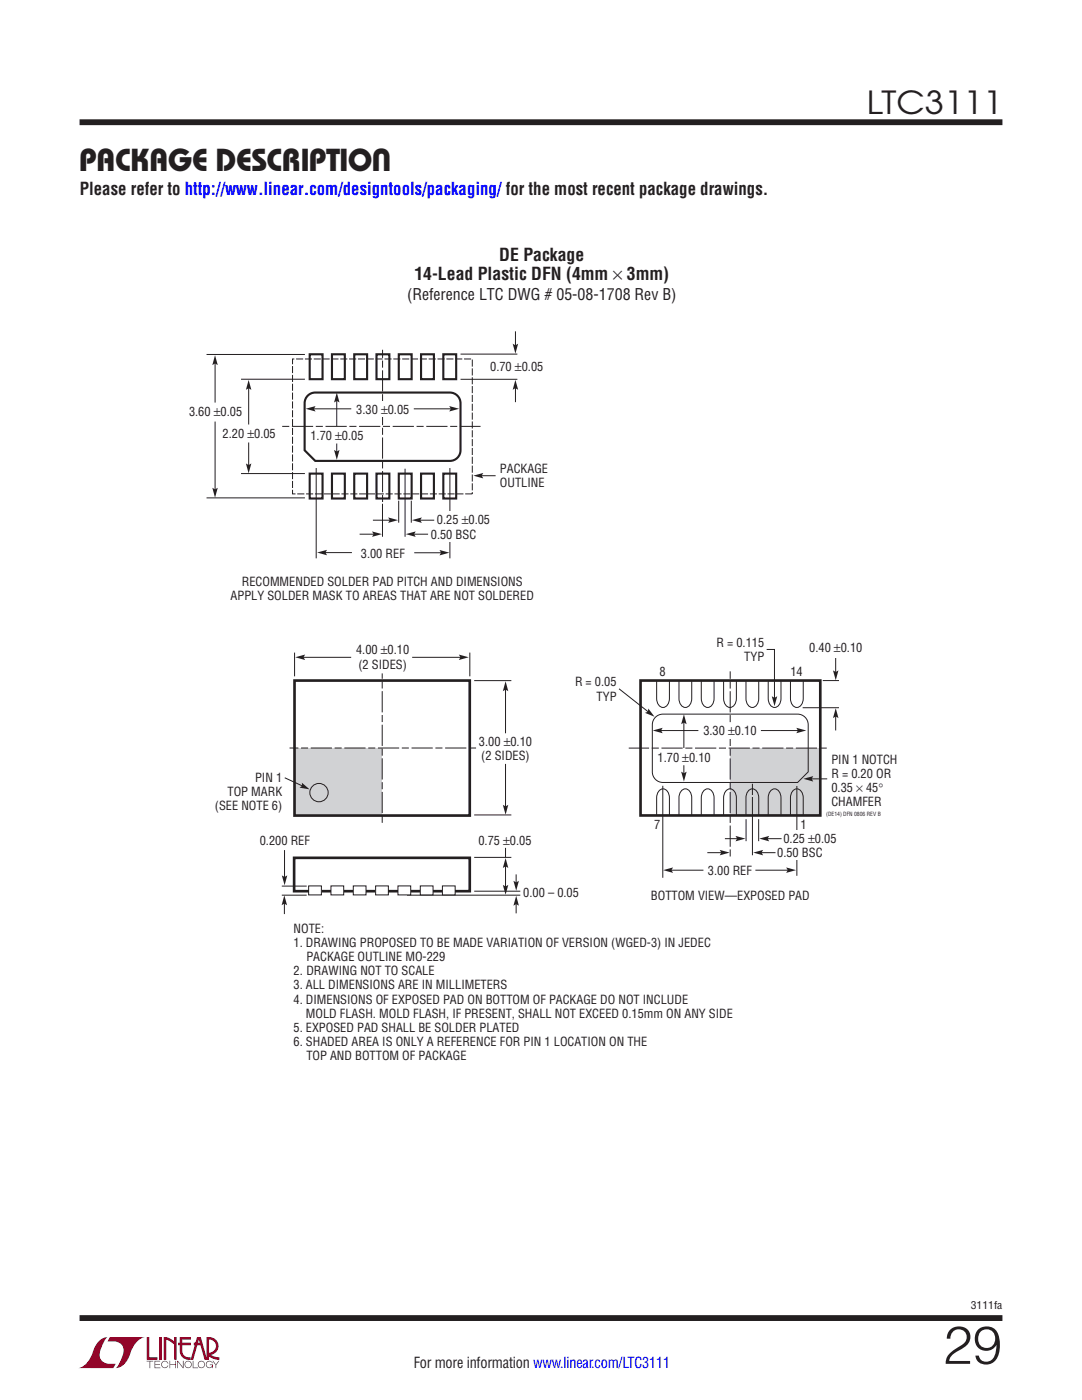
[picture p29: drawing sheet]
<svg xmlns="http://www.w3.org/2000/svg" width="216mm" height="279mm" viewBox="0 0 216 279" stroke-linecap="round" stroke-linejoin="round" font-family="sans-serif">
<defs><g id="words">
<text font-size="10.6" fill="#231f20" x="188.2" y="272.2">29</text>
<g font-size="6.3" fill="#231f20">
<text x="173" y="22.8">LTC3111</text>
<text x="15.8" y="34.1">PACKAGE DESCRIPTION</text>
</g>
<g font-size="3.5" fill="#231f20">
<text x="15.9" y="38.8">Please refer to http://www.linear.com/designtools/packaging/ for the most recent package drawings.</text>
<text x="99.6" y="52.1">DE Package</text>
<text x="82.7" y="55.9">14-Lead Plastic DFN (4mm × 3mm)</text>
</g>
<text font-size="3.2" fill="#231f20" x="81.2" y="59.8">(Reference LTC DWG # 05-08-1708 Rev B)</text>
<text font-size="3" fill="#231f20" x="82.5" y="273.1">For more information www.linear.com/LTC3111</text>
<g font-size="2.5" fill="#231f20">
<text x="97.8" y="74.1">0.70 ±0.05</text>
<text x="37.7" y="83">3.60 ±0.05</text>
<text x="71.1" y="82.6">3.30</text>
<text x="76" y="82.6">±</text>
<text x="77.4" y="82.6">0.05</text>
<text x="44.4" y="87.3">2.20 ±0.05</text>
<text x="61.9" y="87.9">1.70 ±0.05</text>
<text x="99.8" y="94.4">PACKAGE</text>
<text x="99.8" y="97.2">OUTLINE</text>
<text x="86" y="107.5">0.50 BSC</text>
<text x="87.2" y="104.7">0.25 ±0.05</text>
<text x="72" y="111.3">3.00 REF</text>
<text x="46" y="119.8">APPLY SOLDER MASK TO AREAS THAT ARE NOT SOLDERED</text>
<text x="48.3" y="117">RECOMMENDED SOLDER PAD PITCH AND DIMENSIONS</text>
<text x="71" y="130.6">4.00 ±0.10</text>
<text x="143" y="129.1">R = 0.115</text>
<text x="148.5" y="132">TYP</text>
<text x="161.5" y="130.2">0.40 ±0.10</text>
<text x="71.5" y="133.4">(2 SIDES)</text>
<text x="114.7" y="137">R = 0.05</text>
<text x="131.6" y="134.8">8</text>
<text x="157.7" y="134.8">14</text>
<text x="119.1" y="139.8">TYP</text>
<text x="95.6" y="148.9">3.00 ±0.10</text>
<text x="140.4" y="146.8">3.30</text>
<text x="145.3" y="146.8">±</text>
<text x="146.6" y="146.8">0.10</text>
<text x="50.9" y="156">PIN 1</text>
<text x="96" y="151.7">(2 SIDES)</text>
<text x="131.2" y="152.1">1.70 ±0.10</text>
<text x="165.9" y="152.4">PIN 1 NOTCH</text>
<text x="165.9" y="155.2">R = 0.20 OR</text>
<text x="42.9" y="161.6">(SEE NOTE 6)</text>
<text x="45.4" y="158.8">TOP MARK</text>
<text x="165.9" y="158">0.35 × 45°</text>
<text x="165.9" y="160.9">CHAMFER</text>
<text x="130.6" y="165.5">7</text>
<text x="159.8" y="165.5">1</text>
<text x="51.8" y="168.6">0.200 REF</text>
<text x="95.5" y="168.6">0.75 ±0.05</text>
<text x="155.1" y="171">0.50 BSC</text>
<text x="156.3" y="168.2">0.25</text>
<text x="161.3" y="168.2">±0.05</text>
<text x="104.4" y="179.1">0.00 – 0.05</text>
<text x="129.9" y="179.6">BOTTOM VIEW—EXPOSED PAD</text>
<text x="141.3" y="174.6">3.00 REF</text>
<text x="58.6" y="186.2">NOTE:</text>
<text x="58.6" y="189">1. DRAWING PROPOSED TO BE MADE VARIATION OF VERSION (WGED-3) IN JEDEC</text>
<text x="61.1" y="191.8">PACKAGE OUTLINE MO-229</text>
<text x="58.6" y="194.6">2. DRAWING NOT TO SCALE</text>
<text x="58.6" y="197.5">3. ALL DIMENSIONS ARE IN MILLIMETERS</text>
<text x="58.6" y="200.3">4. DIMENSIONS OF EXPOSED PAD ON BOTTOM OF PACKAGE DO NOT INCLUDE</text>
<text x="61" y="203.1">MOLD FLASH. MOLD FLASH, IF PRESENT, SHALL NOT EXCEED 0.15mm ON ANY SIDE</text>
<text x="58.6" y="205.9">5. EXPOSED PAD SHALL BE SOLDER PLATED</text>
<text x="58.6" y="208.8">6. SHADED AREA IS ONLY A REFERENCE FOR PIN 1 LOCATION ON THE</text>
<text x="61.1" y="211.6">TOP AND BOTTOM OF PACKAGE</text>
</g>
<text font-size="2.1" fill="#231f20" x="193.7" y="261.2">3111fa</text>
<text font-size="1.1" fill="#231f20" x="164.9" y="162.9">(DE14) DFN 0806 REV B</text>
</g></defs>
<g fill="#900126">
<path d="M29.3 266.8h.5v4.1h1.6v.5h-2.1z"/>
<path d="M20 267.4l1-.5h.5h-.1a6.2 6.2 0 0 0-1.5 4 2.58 2.58 0 0 0 3.2 1.3l-.5 .8h-7a4.9 4.9 0 0 0 3.1-3.8l.4-.7z"/>
<path d="M21.9 266.9h7a4.9 4.9 0 0 0-3.1 3.7 3.2 3.2 0 0 1-2.7 2.4h.1a6.2 6.2 0 0 0 1.4-4.1 2.58 2.58 0 0 0-3.1-1.2z"/>
<path d="M31.8 266.8h.5v4.6h-.5z"/>
<path d="M32.7 266.8l1 .2 1 .7v-.9h.5v4.6h-.5v-3.1l-1.5-.9v4h-.5z"/>
<path d="M29.3 271.6h1.3v.1h-.6v1.3h-.2v-1.3h-.5z"/>
<path d="M30.8 271.6h1.2v.1h-1v.5h.9v.2h-.9v.5h1v.1h-1.2z"/>
<path d="M33.8 271.6h.2v.6h1v-.6h.1v1.4h-.1v-.6h-1v.6h-.2z"/>
<path d="M35.4 271.6h.1l1 1.2v-1.2h.1v1.4l-1.1-1.2v1.2h-.1z"/>
<path d="M38.5 271.6h.1v1.3h.9v.1h-1z"/>
<path d="M42.4 271.6h.1l.6 .7 .5-.7h.2l-.7 .8v.6h-.1v-.6z"/>
<path d="M35.9 266.8h2.2v.5h-1.7v.7h1.7v.5h-1.7v1.1a1.32 1.32 0 0 0 1.6 1.3v.5l1.3-4.6h.8l1.1 4.1v-4.1a1.84 1.84 0 0 1 2.3 1.4 1.84 1.84 0 0 1-1.4 2.2l.7 .4 1 .1v.5l-1.2-.2-1.1-.6v-.6a1.34 1.34 0 0 0 1.6-1.2 1.34 1.34 0 0 0-1.4-1.5v4.1h-.9l-.8-2.9h-1.3v-.5h1.2l-.2-.7-1.1 4.1a2.06 2.06 0 0 1-2.7-1.3v-1.6h-.4v-.5h.4z"/>
<path d="M37 271.8a.72 .72 0 0 1 1.2 .1 .72 .72 0 0 1-.4 1.1 .72 .72 0 0 1-1-.7h.2a.59 .59 0 0 0 .8 .5 .59 .59 0 0 0 .2-.9 .59 .59 0 0 0-1 .2v.2h-.2z"/>
<path d="M39.7 271.8a.72 .72 0 0 1 1.1 .1 .72 .72 0 0 1-.4 1.1 .72 .72 0 0 1-.9-.7h.1a.59 .59 0 0 0 .8 .5 .59 .59 0 0 0 .2-.9 .59 .59 0 0 0-1 .2v.2h-.1z"/>
<path d="M41.3 271.8a.72 .72 0 0 1 1.2 .2h-.2a.59 .59 0 0 0-.9-.1 .59 .59 0 0 0 .1 .9 .59 .59 0 0 0 .9-.4h-.5v-.1h.6v.7h-.1v-.3a.73 .73 0 0 1-1.1 .2 .73 .73 0 0 1 0-1.1z"/>
<path d="M32.4 271.8a.71 .71 0 0 1 1.2 .3h-.1a.59 .59 0 0 0-.9-.3 .59 .59 0 0 0-.1 1 .59 .59 0 0 0 .9-.3h.2a.73 .73 0 0 1-1.1 .4 .73 .73 0 0 1-.1-1.1z"/>
</g>
<path d="M15.9 24.4h184.1M15.9 263h184.1" fill="none" stroke="#231f20" stroke-width="1.2" stroke-linecap="butt"/>
<g fill="#d1d2d4">
<path d="M58.8 149.3h17.5v13.4h-17.5z"/>
<path d="M145.7 149.3h18v13.4h-18z"/>
</g>
<g fill="none" stroke="#231f20" stroke-width=".2">
<path d="M164.2 135.8h3.2M166.8 131.3v3.1M160.2 141.2h7.2"/>
<circle cx="63.7" cy="158.2" r="1.83"/>
</g>
<path d="M166.2 133.8l.6 .3 .5-.3-.5 2z" fill="#231f20"/>
<path d="M153 129.6h1.5v9.9" fill="none" stroke="#231f20" stroke-width=".2"/>
<path d="M154 139l.5 .3 .6-.3-.6 1.9z" fill="#231f20"/>
<path d="M166.8 142.7v3.1" fill="none" stroke="#231f20" stroke-width=".2"/>
<path d="M166.8 141.3l.5 2-.5-.3-.6 .3z" fill="#231f20"/>
<path d="M123.5 137.5l6 4.7" fill="none" stroke="#231f20" stroke-width=".2"/>
<path d="M129.4 141.4l1.2 1.6-1.9-.7 .6-.3z" fill="#231f20"/>
<path d="M103 174.5v1.9" fill="none" stroke="#231f20" stroke-width=".2"/>
<path d="M102.5 175.8l.5 .3 .5-.3-.5 2z" fill="#231f20"/>
<path d="M103 180.2v2.1" fill="none" stroke="#231f20" stroke-width=".2"/>
<path d="M103 178.8l.5 1.9-.5-.3-.5 .3z" fill="#231f20"/>
<path d="M82.2 131.2h9.9" fill="none" stroke="#231f20" stroke-width=".2"/>
<path d="M91.6 130.6l1.9 .6-1.9 .5 .3-.5z" fill="#231f20"/>
<path d="M60.3 131.2h9.8" fill="none" stroke="#231f20" stroke-width=".2"/>
<path d="M58.9 131.2l2-.6-.3 .6 .3 .5z" fill="#231f20"/>
<path d="M100.9 169.2v1.9M100.9 172.4v4.7" fill="none" stroke="#231f20" stroke-width=".2"/>
<path d="M100.3 176.6l.6 .3 .5-.3-.5 2z" fill="#231f20"/>
<path d="M56.8 169.7v5.6" fill="none" stroke="#231f20" stroke-width=".2"/>
<g fill="#231f20">
<path d="M56.2 174.7l.6 .3 .5-.3-.5 2z"/>
<path d="M100.9 171.2l.5 2-.5-.3-.6 .3z"/>
</g>
<path d="M100.9 152.5v8.7" fill="none" stroke="#231f20" stroke-width=".2"/>
<path d="M100.3 160.6l.6 .3 .5-.3-.5 2z" fill="#231f20"/>
<path d="M100.9 137.4v8.9" fill="none" stroke="#231f20" stroke-width=".2"/>
<path d="M100.9 136l.5 1.9-.5-.3-.6 .3z" fill="#231f20"/>
<path d="M136.5 152.7v1.9" fill="none" stroke="#231f20" stroke-width=".2"/>
<path d="M135.9 154l.6 .3 .5-.3-.5 2z" fill="#231f20"/>
<path d="M136.5 143.9v5.4" fill="none" stroke="#231f20" stroke-width=".2"/>
<path d="M136.5 142.5l.5 2-.5-.3-.6 .3z" fill="#231f20"/>
<path d="M150.1 156.4v14.3M141.1 170.2h3.1" fill="none" stroke="#231f20" stroke-width=".2"/>
<path d="M143.6 169.6l2 .6-2 .5 .3-.5z" fill="#231f20"/>
<path d="M151.7 170.2h3" fill="none" stroke="#231f20" stroke-width=".2"/>
<path d="M150.3 170.2l2-.6-.3 .6 .3 .5z" fill="#231f20"/>
<path d="M150.7 173.7h6.8" fill="none" stroke="#231f20" stroke-width=".2"/>
<path d="M156.9 173.1l1.9 .6-1.9 .5 .3-.5z" fill="#231f20"/>
<path d="M133.7 173.7h6.7" fill="none" stroke="#231f20" stroke-width=".2"/>
<path d="M132.3 173.7l2-.6-.3 .6 .3 .5z" fill="#231f20"/>
<path d="M144.6 167.4h2.7" fill="none" stroke="#231f20" stroke-width=".2"/>
<path d="M146.8 166.8l1.9 .6-1.9 .5 .3-.5z" fill="#231f20"/>
<path d="M152.9 167.4h3.1" fill="none" stroke="#231f20" stroke-width=".2"/>
<path d="M151.5 167.4l2-.6-.3 .6 .3 .5z" fill="#231f20"/>
<path d="M56.8 155.2l3.7 1.7" fill="none" stroke="#231f20" stroke-width=".2"/>
<path d="M60.2 156.2l1.6 1.3-2-.3 .5-.4z" fill="#231f20"/>
<path d="M58.8 130.2v4.8M93.7 130.2v4.8M151.8 145.8h7.7M148.9 163.5v4.4M151.4 163.5v4.4" fill="none" stroke="#231f20" stroke-width=".2"/>
<path d="M158.9 145.2l2 .6-2 .5 .3-.5z" fill="#231f20"/>
<path d="M131.6 145.8h7.8" fill="none" stroke="#231f20" stroke-width=".2"/>
<path d="M130.2 145.8l2-.6-.3 .6 .3 .5z" fill="#231f20"/>
<path d="M67.2 88.5v1.9" fill="none" stroke="#231f20" stroke-width=".2"/>
<path d="M66.7 89.8l.5 .3 .5-.3-.5 2z" fill="#231f20"/>
<path d="M67.2 79.7v5.4" fill="none" stroke="#231f20" stroke-width=".2"/>
<path d="M67.2 78.3l.5 2-.5-.3-.5 .3z" fill="#231f20"/>
<path d="M82.6 81.6h7.6" fill="none" stroke="#231f20" stroke-width=".2"/>
<path d="M89.6 81l2 .6-2 .5 .4-.5z" fill="#231f20"/>
<path d="M62.4 81.6h7.7" fill="none" stroke="#231f20" stroke-width=".2"/>
<path d="M61 81.6l2-.6-.4 .6 .4 .5z" fill="#231f20"/>
<path d="M81.2 178.6h22.6M56.7 180.1v2.3" fill="none" stroke="#231f20" stroke-width=".2"/>
<path d="M56.7 178.7l.6 2-.6-.4-.5 .4z" fill="#231f20"/>
<path d="M58.8 135.8h34.9v27h-34.9z" fill="none" stroke="#231f20" stroke-width=".53"/>
<path d="M95 149.3h-37.2M165 149.3h-39.5M76.3 164.2v-29.8M145.7 170.9v-36.9" fill="none" stroke="#231f20" stroke-width=".2" stroke-dasharray="1.4 .5 4.2 .5" stroke-linecap="butt"/>
<path d="M149.3 158.7h1.7v.2h-1.7z" fill="#d1d2d4"/>
<path d="M127.8 135.8h35.9v26.9h-35.9zM58.7 171.2h35v6.7h-35z" fill="none" stroke="#231f20" stroke-width=".53"/>
<g fill="none" stroke="#231f20" stroke-width=".2">
<path d="M94.6 135.8h7.4M131 135.9v3.5a1.41 1.41 0 0 0 1.7 1.7 1.85 1.85 0 0 0 .9-1.7v-3.5M135.5 135.9v3.5a1.41 1.41 0 0 0 1.7 1.7 1.85 1.85 0 0 0 .8-1.7v-3.5M139.9 135.9v3.5a1.41 1.41 0 0 0 1.7 1.7 1.85 1.85 0 0 0 .9-1.7v-3.5M144.4 135.9v3.5a1.41 1.41 0 0 0 1.7 1.7 1.85 1.85 0 0 0 .8-1.7v-3.5M148.8 135.9v3.5a1.41 1.41 0 0 0 1.7 1.7 1.85 1.85 0 0 0 .9-1.7v-3.5M153.3 135.9v3.5a1.41 1.41 0 0 0 1.7 1.7 1.85 1.85 0 0 0 .8-1.7v-3.5M157.7 135.9v3.5a1.41 1.41 0 0 0 1.7 1.7 1.85 1.85 0 0 0 .9-1.7v-3.5M132.3 156.8v18.4M159 156.9v17.9M56.2 178.6h5M56.2 176.8h5"/>
<path d="M94.6 162.6h7.4M94.6 171.1h7.4M94.6 177.9h9.2M131 162.7v-3.5a1.41 1.41 0 0 1 1.7-1.7 1.85 1.85 0 0 1 .9 1.7v3.5M135.5 162.7v-3.5a1.41 1.41 0 0 1 1.7-1.7 1.85 1.85 0 0 1 .8 1.7v3.5M139.9 162.7v-3.5a1.41 1.41 0 0 1 1.7-1.7 1.85 1.85 0 0 1 .9 1.7v3.5M144.4 162.7v-3.5a1.41 1.41 0 0 1 1.7-1.7 1.85 1.85 0 0 1 .8 1.7v3.5M148.8 162.7v-3.5a1.41 1.41 0 0 1 1.7-1.7 1.85 1.85 0 0 1 .9 1.7v3.5M153.3 162.7v-3.5a1.41 1.41 0 0 1 1.7-1.7 1.85 1.85 0 0 1 .8 1.7v3.5M157.7 162.7v-3.5a1.41 1.41 0 0 1 1.7-1.7 1.85 1.85 0 0 1 .9 1.7v3.5"/>
</g>
<path d="M161 165.9h.8v5.9h-.8z" fill="#fff"/>
<path d="M161.7 155.4h3.4" fill="none" stroke="#231f20" stroke-width=".2"/>
<path d="M160.3 155.4l2-.5-.3 .5 .3 .6z" fill="#231f20"/>
<path d="M130.8 143.1l.9-.5 .6-.1h26.9a2.12 2.12 0 0 1 2.1 2.1v9.4l-2.1 2.2h-26.9a2.12 2.12 0 0 1-2.1-2.2v-9.4v-.5z" fill="none" stroke="#231f20" stroke-width=".2"/>
<path d="M88.3 176.8h2.5v1.8h-2.5z" fill="#fff"/>
<path d="M88.3 176.8h2.5v1.8h-2.5z" fill="none" stroke="#231f20" stroke-width=".2"/>
<path d="M83.9 176.8h2.5v1.8h-2.5z" fill="#fff"/>
<path d="M83.9 176.8h2.5v1.8h-2.5z" fill="none" stroke="#231f20" stroke-width=".2"/>
<path d="M79.4 176.8h2.6v1.8h-2.6z" fill="#fff"/>
<path d="M79.4 176.8h2.6v1.8h-2.6z" fill="none" stroke="#231f20" stroke-width=".2"/>
<path d="M75 176.8h2.5v1.8h-2.5z" fill="#fff"/>
<path d="M74.9 176.8h2.6v1.8h-2.6z" fill="none" stroke="#231f20" stroke-width=".2"/>
<path d="M70.5 176.8h2.5v1.8h-2.5z" fill="#fff"/>
<path d="M70.5 176.8h2.5v1.8h-2.5z" fill="none" stroke="#231f20" stroke-width=".2"/>
<path d="M66 176.8h2.6v1.8h-2.6z" fill="#fff"/>
<path d="M66 176.8h2.6v1.8h-2.6z" fill="none" stroke="#231f20" stroke-width=".2"/>
<path d="M61.6 176.8h2.5v1.8h-2.5z" fill="#fff"/>
<path d="M61.6 176.8h2.5v1.8h-2.5z" fill="none" stroke="#231f20" stroke-width=".2"/>
<path d="M61.8 94.5h2.6v5h-2.6z" fill="#fff"/>
<path d="M61.8 94.5h2.6v5h-2.6z" fill="none" stroke="#231f20" stroke-width=".42"/>
<path d="M61.8 70.7h2.6v5h-2.6z" fill="#fff"/>
<path d="M61.8 70.7h2.6v5h-2.6z" fill="none" stroke="#231f20" stroke-width=".42"/>
<path d="M66.2 94.5h2.6v5h-2.6z" fill="#fff"/>
<path d="M66.2 94.5h2.6v5h-2.6z" fill="none" stroke="#231f20" stroke-width=".42"/>
<path d="M66.2 70.7h2.6v5h-2.6z" fill="#fff"/>
<path d="M66.2 70.7h2.6v5h-2.6z" fill="none" stroke="#231f20" stroke-width=".42"/>
<path d="M70.7 94.5h2.5v5h-2.5z" fill="#fff"/>
<path d="M70.7 94.5h2.5v5h-2.5z" fill="none" stroke="#231f20" stroke-width=".42"/>
<path d="M70.7 70.7h2.5v5h-2.5z" fill="#fff"/>
<path d="M70.7 70.7h2.5v5h-2.5z" fill="none" stroke="#231f20" stroke-width=".42"/>
<path d="M75.1 94.5h2.6v5h-2.6z" fill="#fff"/>
<path d="M75.1 94.5h2.6v5h-2.6z" fill="none" stroke="#231f20" stroke-width=".42"/>
<path d="M75.1 70.7h2.6v5h-2.6z" fill="#fff"/>
<path d="M75.1 70.7h2.6v5h-2.6z" fill="none" stroke="#231f20" stroke-width=".42"/>
<path d="M79.6 94.5h2.5v5h-2.5z" fill="#fff"/>
<path d="M79.6 94.5h2.5v5h-2.5z" fill="none" stroke="#231f20" stroke-width=".42"/>
<path d="M79.6 70.7h2.5v5h-2.5z" fill="#fff"/>
<path d="M79.6 70.7h2.5v5h-2.5z" fill="none" stroke="#231f20" stroke-width=".42"/>
<path d="M84 94.5h2.6v5h-2.6z" fill="#fff"/>
<path d="M84 94.5h2.6v5h-2.6z" fill="none" stroke="#231f20" stroke-width=".42"/>
<path d="M84 70.7h2.6v5h-2.6z" fill="#fff"/>
<path d="M84 70.7h2.6v5h-2.6z" fill="none" stroke="#231f20" stroke-width=".42"/>
<path d="M88.5 94.5h2.5v5h-2.5z" fill="#fff"/>
<path d="M88.5 94.5h2.5v5h-2.5z" fill="none" stroke="#231f20" stroke-width=".42"/>
<path d="M88.5 70.7h2.5v5h-2.5z" fill="#fff"/>
<path d="M88.5 70.7h2.5v5h-2.5z" fill="none" stroke="#231f20" stroke-width=".42"/>
<path d="M56.3 85.1h39.6M76.3 100.2v-30.4" fill="none" stroke="#231f20" stroke-width=".2" stroke-dasharray="1.4 .5 4.2 .5" stroke-linecap="butt"/>
<path d="M80.8 93.5v13.6M71.8 106.6h3M76.3 100.5v6.6" fill="none" stroke="#231f20" stroke-width=".2"/>
<path d="M74.2 106.1l2 .5-2 .5 .4-.5z" fill="#231f20"/>
<path d="M82.4 106.6h3" fill="none" stroke="#231f20" stroke-width=".2"/>
<path d="M81 106.6l1.9-.5-.3 .5 .3 .5z" fill="#231f20"/>
<path d="M64.7 110.3h5.5" fill="none" stroke="#231f20" stroke-width=".2"/>
<path d="M63.3 110.3l2-.6-.4 .6 .4 .5z" fill="#231f20"/>
<path d="M102.9 77.2v3.1" fill="none" stroke="#231f20" stroke-width=".2"/>
<path d="M102.8 75.8l.6 2-.6-.3-.5 .3z" fill="#231f20"/>
<path d="M102.9 66.1v3.1" fill="none" stroke="#231f20" stroke-width=".2"/>
<path d="M102.3 68.6l.5 .3 .6-.3-.6 2z" fill="#231f20"/>
<path d="M82.7 110.3h5.6" fill="none" stroke="#231f20" stroke-width=".2"/>
<path d="M87.7 109.8l2 .5-2 .5 .3-.5z" fill="#231f20"/>
<path d="M74.4 103.8h3.6" fill="none" stroke="#231f20" stroke-width=".2"/>
<path d="M77.4 103.3l2 .5-2 .6 .4-.6z" fill="#231f20"/>
<path d="M83.6 103.8h3" fill="none" stroke="#231f20" stroke-width=".2"/>
<path d="M82.2 103.8l2-.5-.3 .5 .3 .6z" fill="#231f20"/>
<path d="M49.6 77.2v7.5M91.9 75.7h11.3M91.9 70.7h11.3M63.1 93.4v18M79.6 99.9v4.4M82.1 99.9v4.4M89.8 93.4v18" fill="none" stroke="#231f20" stroke-width=".2"/>
<path d="M49.6 75.8l.6 2-.6-.3-.5 .3z" fill="#231f20"/>
<path d="M49.6 88.3v4.8" fill="none" stroke="#231f20" stroke-width=".2"/>
<path d="M49.1 92.5l.5 .3 .6-.3-.6 2z" fill="#231f20"/>
<path d="M42.9 72.3v8" fill="none" stroke="#231f20" stroke-width=".2"/>
<path d="M42.9 70.9l.6 2-.6-.4-.5 .4z" fill="#231f20"/>
<path d="M42.9 84.1v13.8" fill="none" stroke="#231f20" stroke-width=".2"/>
<path d="M42.4 97.3l.5 .4 .6-.4-.6 2z" fill="#231f20"/>
<path d="M41.2 70.7h19.6M48.1 75.7h12.7M41.2 99.4h19.6M48.1 94.5h12.7M95.8 94.9h3.1" fill="none" stroke="#231f20" stroke-width=".2"/>
<path d="M94.4 94.9l2-.5-.3 .5 .3 .6z" fill="#231f20"/>
<path d="M58.4 71.6h35.8v27h-35.8z" fill="none" stroke="#231f20" stroke-width=".2" stroke-dasharray="1.4 .4" stroke-linecap="butt"/>
<path d="M61.4 79l.9-.6 .6-.1h26.9a2.12 2.12 0 0 1 2.1 2.2v9.4a2.12 2.12 0 0 1-2.1 2.1h-26.9l-2.1-2.1v-9.4l.1-.6z" fill="none" stroke="#231f20" stroke-width=".42"/>
<g fill="#fff">
<path d="M88.9 102h1.5v6.2h-1.5z"/>
<path d="M158.4 165.7h1.1v5.8h-1.1z"/>
<path d="M75.5 80.1h1.6v3h-1.6z"/>
<path d="M145 144.4h1.5v3h-1.5z"/>
</g>
<use href="#words"/>
</svg>
